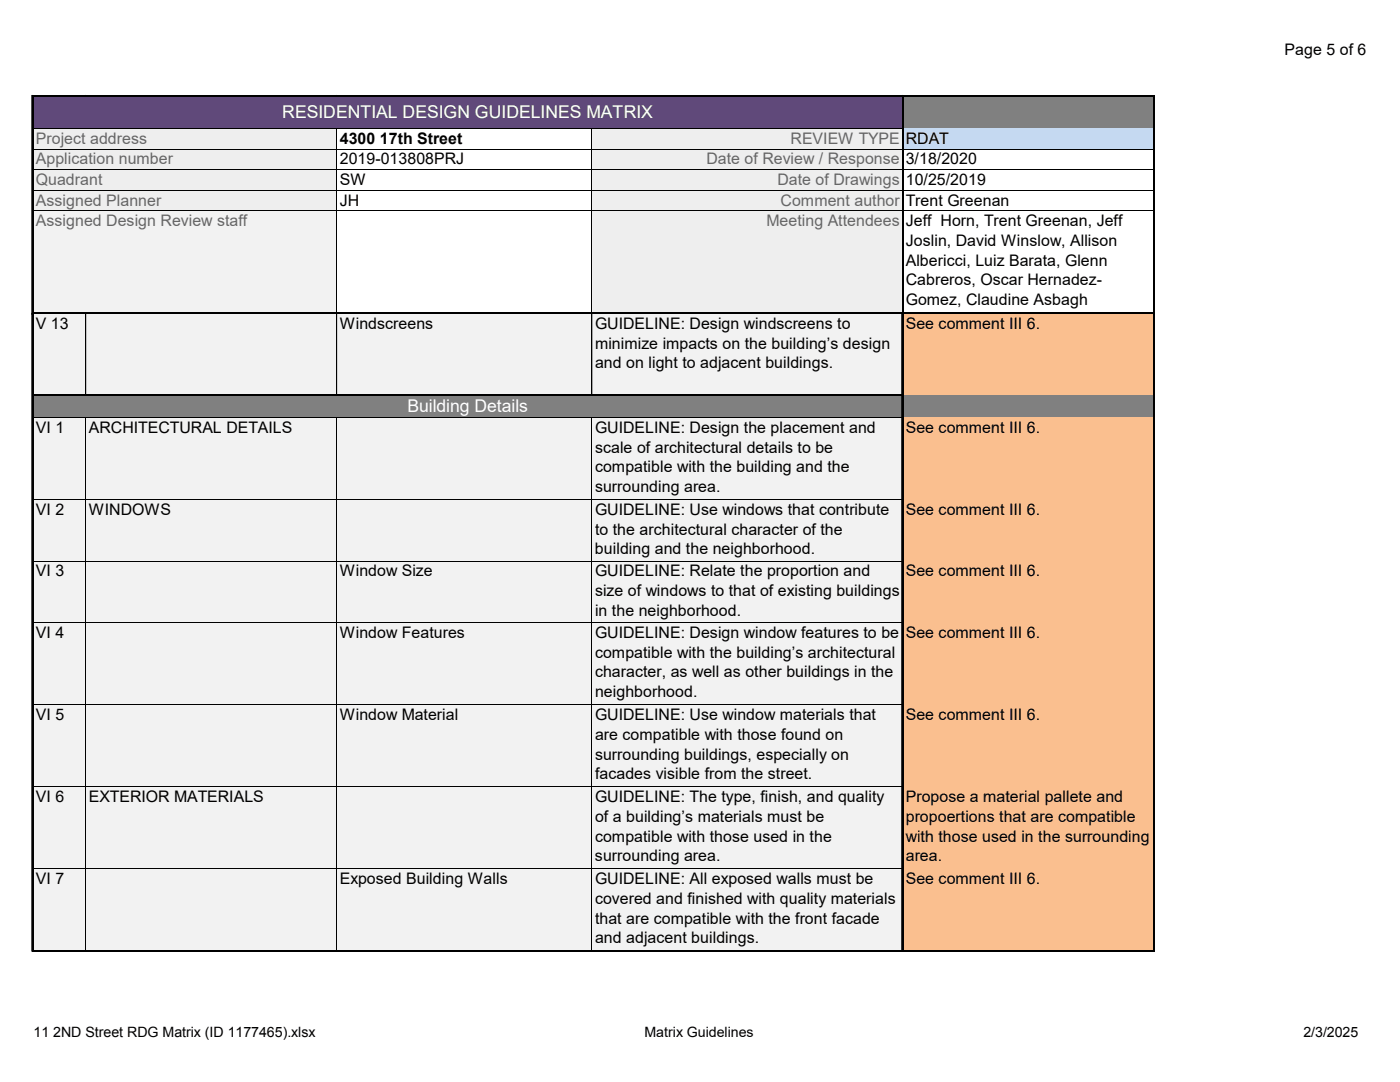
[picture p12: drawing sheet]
<svg xmlns="http://www.w3.org/2000/svg" width="279mm" height="216mm" viewBox="0 0 279 216" stroke-linecap="round" stroke-linejoin="round" font-family="sans-serif">
<defs><g id="words">
<g font-size="3.5" fill="#fff">
<text x="56.3" y="23.5">RESIDENTIAL DESIGN GUIDELINES MATRIX</text>
<text x="81.3" y="82.2">Building Details</text>
</g>
<g font-size="3.2">
<text x="256.4" y="10.9">Page 5 of 6</text>
<text x="67.8" y="28.8">4300 17th Street</text>
<text x="180.8" y="28.7">RDAT</text>
<text x="67.8" y="32.8">2019-013808PRJ</text>
<text x="180.8" y="32.8">3/18/2020</text>
<text x="67.8" y="36.9">SW</text>
<text x="67.8" y="41">JH</text>
<text x="180.8" y="36.9">10/25/2019</text>
<text x="180.8" y="41">Trent Greenan</text>
<text x="180.8" y="45.1">Jeff Horn, Trent Greenan, Jeff</text>
<text x="180.8" y="49.1">Joslin, David Winslow, Allison</text>
<text x="180.8" y="53">Albericci, Luiz Barata, Glenn</text>
<text x="180.8" y="56.9">Cabreros, Oscar Hernadez-</text>
<text x="7.2" y="65.6">V 13</text>
<text x="67.8" y="65.6">Windscreens</text>
<text x="118.7" y="65.6">GUIDELINE: Design windscreens to</text>
<text x="180.8" y="60.9">Gomez, Claudine Asbagh</text>
<text x="180.8" y="65.6">See comment III 6.</text>
<text x="118.7" y="69.6">minimize impacts on the building’s design</text>
<text x="118.7" y="73.5">and on light to adjacent buildings.</text>
<text x="7.2" y="86.4">VI 1</text>
<text x="17.7" y="86.4">ARCHITECTURAL DETAILS</text>
<text x="118.7" y="86.4">GUIDELINE: Design the placement and</text>
<text x="180.8" y="86.4">See comment III 6.</text>
<text x="118.7" y="90.3">scale of architectural details to be</text>
<text x="118.7" y="94.2">compatible with the building and the</text>
<text x="118.7" y="98.2">surrounding area.</text>
<text x="7.2" y="102.7">VI 2</text>
<text x="17.7" y="102.7">WINDOWS</text>
<text x="118.7" y="102.7">GUIDELINE: Use windows that contribute</text>
<text x="118.7" y="106.7">to the architectural character of the</text>
<text x="180.8" y="102.7">See comment III 6.</text>
<text x="118.7" y="110.6">building and the neighborhood.</text>
<text x="7.2" y="115">VI 3</text>
<text x="67.8" y="115">Window Size</text>
<text x="118.7" y="115">GUIDELINE: Relate the proportion and</text>
<text x="118.7" y="119">size of windows to that of existing buildings</text>
<text x="180.8" y="115">See comment III 6.</text>
<text x="118.7" y="122.9">in the neighborhood.</text>
<text x="7.2" y="127.3">VI 4</text>
<text x="67.8" y="127.3">Window Features</text>
<text x="118.7" y="127.3">GUIDELINE: Design window features to be</text>
<text x="118.7" y="131.2">compatible with the building’s architectural</text>
<text x="180.8" y="127.3">See comment III 6.</text>
<text x="118.7" y="135.2">character, as well as other buildings in the</text>
<text x="7.2" y="143.7">VI 5</text>
<text x="67.8" y="143.7">Window Material</text>
<text x="118.7" y="139.1">neighborhood.</text>
<text x="118.7" y="143.7">GUIDELINE: Use window materials that</text>
<text x="180.8" y="143.7">See comment III 6.</text>
<text x="118.7" y="147.6">are compatible with those found on</text>
<text x="118.7" y="151.6">surrounding buildings, especially on</text>
<text x="118.7" y="155.5">facades visible from the street.</text>
<text x="7.2" y="160.1">VI 6</text>
<text x="17.7" y="160.1">EXTERIOR MATERIALS</text>
<text x="118.7" y="160.1">GUIDELINE: The type, finish, and quality</text>
<text x="180.8" y="160.1">Propose a material pallete and</text>
<text x="118.7" y="164">of a building’s materials must be</text>
<text x="118.7" y="167.9">compatible with those used in the</text>
<text x="180.8" y="164">propoertions that are compatible</text>
<text x="180.8" y="167.9">with those used in the surrounding</text>
<text x="118.7" y="171.9">surrounding area.</text>
<text x="180.8" y="171.9">area.</text>
<text x="7.2" y="176.4">VI 7</text>
<text x="67.8" y="176.4">Exposed Building Walls</text>
<text x="118.7" y="176.4">GUIDELINE: All exposed walls must be</text>
<text x="180.8" y="176.4">See comment III 6.</text>
<text x="118.7" y="180.4">covered and finished with quality materials</text>
<text x="118.7" y="184.3">that are compatible with the front facade</text>
<text x="118.7" y="188.3">and adjacent buildings.</text>
</g>
<g font-size="3.2" fill="#666">
<text x="7.2" y="28.7">Project address</text>
<text x="157.8" y="28.7">REVIEW TYPE</text>
<text x="7.2" y="32.8">Application number</text>
<text x="141" y="32.8">Date of Review / Response</text>
<text x="7.2" y="36.9">Quadrant</text>
<text x="7.2" y="41">Assigned Planner</text>
<text x="155.2" y="36.9">Date of Drawings</text>
<text x="155.8" y="41">Comment author</text>
<text x="7.2" y="45.1">Assigned Design Review staff</text>
<text x="153" y="45.1">Meeting Attendees</text>
</g>
<g font-size="2.8">
<text x="6.7" y="207">11 2ND Street RDG Matrix (ID 1177465).xlsx</text>
<text x="128.7" y="207">Matrix Guidelines</text>
<text x="260.1" y="207">2/3/2025</text>
</g>
</g></defs>
<path d="M6.7 19.4h173.5v6.3h-173.5z" fill="#60497a"/>
<path d="M180.1 19.4h49.9v6.3h-49.9z" fill="#808080"/>
<path d="M6.7 25.6h60.5v4.2h-60.5z" fill="#eee"/>
<path d="M118.1 25.6h62.1v4.2h-62.1z" fill-rule="evenodd" fill="#eee"/>
<path d="M180.1 25.6h49.9v4.2h-49.9z" fill="#c5d9f1"/>
<path d="M6.7 29.7h60.5v12.4h-60.5z" fill="#eee"/>
<path d="M118.1 29.7h62.1v12.4h-62.1z" fill-rule="evenodd" fill="#eee"/>
<path d="M6.7 42h60.5v20.6h-60.5z" fill="#f2f2f2"/>
<path d="M118.1 42h62.1v20.6h-62.1z" fill="#eee"/>
<g fill="none" stroke="#000" stroke-width=".2">
<path d="M6.3 19v43.7M6.5 19v.2M6.7 19.4h173.6M6.7 19.4v43.3M17.1 19v.2M67.2 19v.2M118.1 19v.2M180.1 19v.2M6.7 25.6h173.3M6.7 29.7h173.3M6.7 33.8h173.3M6.7 38h173.3"/>
<path d="M67.2 25.7v36.7M118.1 25.7v36.7M180.3 29.7h50M180.3 33.8h50M180.3 38h50M230.2 29.8v32.6M6.7 42.1h173.3M180.3 42.1h50"/>
</g>
<path d="M180.1 19.4v43.3M6.7 62.5h223.6" fill="none" stroke="#000" stroke-width=".34"/>
<path d="M6.7 62.7h173.5v16.3h-173.5z" fill="#f2f2f2"/>
<path d="M180.1 62.7h49.9v16.3h-49.9z" fill="#fabf8f"/>
<g fill="#808080">
<path d="M6.7 78.9h173.5v4.4h-173.5z"/>
<path d="M180.1 78.9h49.9v4.4h-49.9z"/>
</g>
<path d="M6.7 83.3h173.5v106.3h-173.5z" fill="#f2f2f2"/>
<path d="M180.1 83.3h49.9v106.3h-49.9z" fill="#fabf8f"/>
<g fill="none" stroke="#000" stroke-width=".2">
<path d="M6.3 62.5v127.3M6.7 62.5h173.3v127.3M6.7 62.7v127.1M17.1 62.6v16.1M67.2 62.6v16.1M118.1 62.6v16.1M118.1 62.7v16M6.7 83.3h173.3M6.7 99.7h173.3M17.1 83.3v106.5M67.2 83.3v106.5M118.1 83.3v106.5"/>
<path d="M6.7 112h173.3M6.7 124.2h173.3M6.7 140.6h173.3M6.7 157h173.3M6.7 173.4h173.3M6.7 189.8h173.3"/>
</g>
<path d="M6.3 19.2h224.1M6.5 19v170.9M230.2 19v170.9M6.7 78.9h173.6M180.1 62.7v127.1M6.3 189.7h224.1" fill="none" stroke="#000" stroke-width=".34"/>
<use href="#words"/>
</svg>
